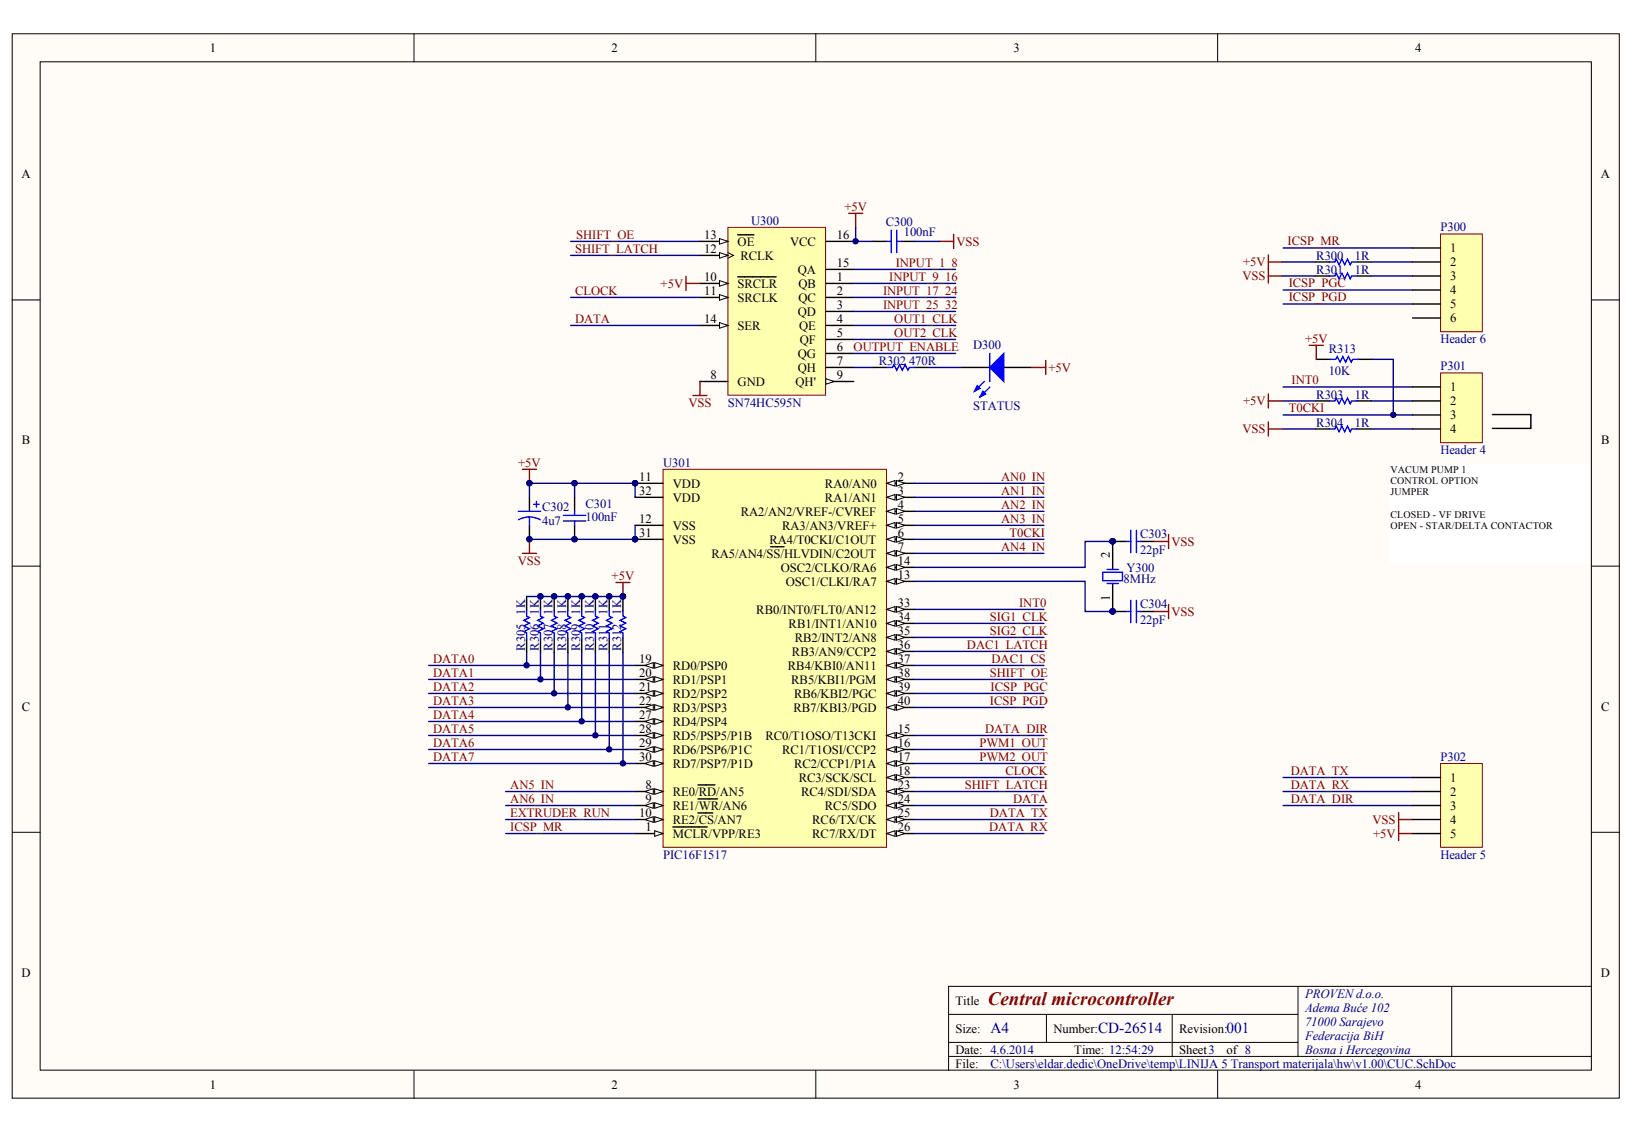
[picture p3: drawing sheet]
<svg xmlns="http://www.w3.org/2000/svg" width="289mm" height="200mm" viewBox="0 0 289 200" stroke-linecap="round" stroke-linejoin="round" font-family="sans-serif">
<defs><g id="words">
<text font-size="3.3" fill="#800000" x="174.2" y="177.2">Central microcontroller</text>
<g font-size="2.7" fill="#000080">
<text x="174.7" y="182.3">A4</text>
<text x="193.7" y="182.3">CD-26514</text>
<text x="216.4" y="182.3">001</text>
</g>
<g font-size="2.2">
<text x="37" y="9.2">1</text>
<text x="107.9" y="9.2">2</text>
<text x="178.8" y="9.2">3</text>
<text x="249.6" y="9.2">4</text>
<text x="3.8" y="31.4">A</text>
<text x="282.4" y="31.4">A</text>
<text x="124.2" y="42.1">13</text>
<text x="124.2" y="44.6">12</text>
<text x="130.1" y="43.3">OE</text>
<text x="130.6" y="45.8">RCLK</text>
<text x="139.4" y="43.3">VCC</text>
<text x="147.6" y="47">15</text>
<text x="147.6" y="42.1">16</text>
<text x="255.8" y="44.5">1</text>
<text x="255.8" y="47">2</text>
<text x="124.2" y="49.5">10</text>
<text x="124.2" y="52">11</text>
<text x="130.1" y="50.8">SRCLR</text>
<text x="130.1" y="53.2">SRCLK</text>
<text x="140.7" y="48.3">QA</text>
<text x="140.8" y="50.8">QB</text>
<text x="140.8" y="53.2">QC</text>
<text x="147.6" y="49.5">1</text>
<text x="147.6" y="52">2</text>
<text x="255.8" y="49.4">3</text>
<text x="255.8" y="51.9">4</text>
<text x="124.2" y="56.9">14</text>
<text x="130.1" y="58.1">SER</text>
<text x="140.7" y="55.7">QD</text>
<text x="141" y="58.1">QE</text>
<text x="147.6" y="54.5">3</text>
<text x="147.6" y="56.9">4</text>
<text x="147.6" y="59.4">5</text>
<text x="255.8" y="54.4">5</text>
<text x="255.8" y="56.9">6</text>
<text x="140.7" y="63.1">QG</text>
<text x="140.7" y="65.6">QH</text>
<text x="141.1" y="60.6">QF</text>
<text x="147.6" y="61.8">6</text>
<text x="147.6" y="64.3">7</text>
<text x="125.3" y="66.8">8</text>
<text x="130.1" y="68">GND</text>
<text x="140.3" y="68">QH'</text>
<text x="147.6" y="66.8">9</text>
<text x="255.8" y="69">1</text>
<text x="255.8" y="71.5">2</text>
<text x="255.8" y="73.9">3</text>
<text x="255.8" y="76.4">4</text>
<text x="3.9" y="78.4">B</text>
<text x="282.5" y="78.4">B</text>
<text x="112.7" y="84.8">11</text>
<text x="112.7" y="87.3">32</text>
<text x="118.7" y="86">VDD</text>
<text x="118.7" y="88.5">VDD</text>
<text x="145.5" y="86">RA0/AN0</text>
<text x="145.5" y="88.5">RA1/AN1</text>
<text x="158.4" y="84.8">2</text>
<text x="158.4" y="87.3">3</text>
<text x="158.4" y="89.7">4</text>
<text x="112.7" y="92.2">12</text>
<text x="112.7" y="94.7">31</text>
<text x="118.7" y="93.4">VSS</text>
<text x="118.7" y="95.9">VSS</text>
<text x="130.7" y="91">RA2/AN2/VREF-/CVREF</text>
<text x="135.7" y="95.9">RA4/T0CKI/C1OUT</text>
<text x="138" y="93.4">RA3/AN3/VREF+</text>
<text x="158.4" y="92.2">5</text>
<text x="158.4" y="94.7">6</text>
<text x="125.5" y="98.4">RA5/AN4/SS/HLVDIN/C2OUT</text>
<text x="137.7" y="100.8">OSC2/CLKO/RA6</text>
<text x="158.4" y="97.1">7</text>
<text x="158.4" y="99.6">14</text>
<text x="195.8" y="98.5" transform="rotate(-90 195.8 98.5)">2</text>
<text x="138.6" y="103.3">OSC1/CLKI/RA7</text>
<text x="158.4" y="102.1">13</text>
<text x="158.4" y="107">33</text>
<text x="195.8" y="106" transform="rotate(-90 195.8 106)">1</text>
<text x="133.4" y="108.3">RB0/INT0/FLT0/AN12</text>
<text x="139.1" y="110.7">RB1/INT1/AN10</text>
<text x="140.2" y="113.2">RB2/INT2/AN8</text>
<text x="158.4" y="109.5">34</text>
<text x="158.4" y="112">35</text>
<text x="112.7" y="116.9">19</text>
<text x="112.7" y="119.4">20</text>
<text x="118.7" y="118.1">RD0/PSP0</text>
<text x="139" y="118.1">RB4/KBI0/AN11</text>
<text x="139.7" y="115.7">RB3/AN9/CCP2</text>
<text x="158.4" y="114.4">36</text>
<text x="158.4" y="116.9">37</text>
<text x="158.4" y="119.4">38</text>
<text x="3.9" y="125.3">C</text>
<text x="112.7" y="121.8">21</text>
<text x="112.7" y="124.3">22</text>
<text x="118.7" y="120.6">RD1/PSP1</text>
<text x="118.7" y="123.1">RD2/PSP2</text>
<text x="118.7" y="125.5">RD3/PSP3</text>
<text x="139.6" y="120.6">RB5/KBI1/PGM</text>
<text x="139.9" y="125.5">RB7/KBI3/PGD</text>
<text x="140.1" y="123.1">RB6/KBI2/PGC</text>
<text x="158.4" y="121.8">39</text>
<text x="158.4" y="124.3">40</text>
<text x="282.5" y="125.3">C</text>
<text x="112.7" y="126.8">27</text>
<text x="112.7" y="129.3">28</text>
<text x="112.7" y="131.7">29</text>
<text x="118.7" y="128">RD4/PSP4</text>
<text x="118.7" y="130.5">RD5/PSP5/P1B</text>
<text x="135" y="130.5">RC0/T1OSO/T13CKI</text>
<text x="158.4" y="129.3">15</text>
<text x="158.4" y="131.7">16</text>
<text x="112.7" y="134.2">30</text>
<text x="118.7" y="133">RD6/PSP6/P1C</text>
<text x="118.7" y="135.4">RD7/PSP7/P1D</text>
<text x="138" y="133">RC1/T1OSI/CCP2</text>
<text x="140.1" y="135.4">RC2/CCP1/P1A</text>
<text x="140.9" y="137.9">RC3/SCK/SCL</text>
<text x="158.4" y="134.2">17</text>
<text x="158.4" y="136.7">18</text>
<text x="255.8" y="137.9">1</text>
<text x="113.9" y="139.2">8</text>
<text x="113.9" y="141.6">9</text>
<text x="118.7" y="140.4">RE0/RD/AN5</text>
<text x="118.7" y="142.9">RE1/WR/AN6</text>
<text x="141.3" y="140.4">RC4/SDI/SDA</text>
<text x="145.5" y="142.9">RC5/SDO</text>
<text x="158.4" y="139.2">23</text>
<text x="158.4" y="141.6">24</text>
<text x="255.8" y="140.4">2</text>
<text x="255.8" y="142.9">3</text>
<text x="112.7" y="144.1">10</text>
<text x="113.9" y="146.5">1</text>
<text x="118.7" y="147.8">MCLR/VPP/RE3</text>
<text x="118.7" y="145.3">RE2/CS/AN7</text>
<text x="143.3" y="145.3">RC6/TX/CK</text>
<text x="143.3" y="147.8">RC7/RX/DT</text>
<text x="158.4" y="144.1">25</text>
<text x="158.4" y="146.5">26</text>
<text x="255.8" y="145.3">4</text>
<text x="255.8" y="147.8">5</text>
<text x="3.8" y="172.3">D</text>
<text x="282.4" y="172.3">D</text>
<text x="168.5" y="177.2">Title</text>
<text x="168.5" y="182.2">Size:</text>
<text x="168.5" y="185.9">Date: 4.6.2014</text>
<text x="185.8" y="182.2">Number:</text>
<text x="189.5" y="185.9">Time: 12:54:29</text>
<text x="208" y="182.2">Revision:</text>
<text x="208" y="185.9">Sheet3</text>
<text x="216.4" y="185.9">of 8</text>
<text x="168.5" y="188.3">File:</text>
<text x="37" y="192">1</text>
<text x="107.9" y="192">2</text>
<text x="178.8" y="192">3</text>
<text x="249.6" y="192">4</text>
</g>
<g font-size="2.2" fill="#000080">
<text x="132.5" y="39.6">U300</text>
<text x="156.2" y="39.9">C300</text>
<text x="159.4" y="41.6">100nF</text>
<text x="254.1" y="40.8">P300</text>
<text x="232.2" y="45.9">R300</text>
<text x="239" y="45.9">1R</text>
<text x="232.2" y="48.4">R301</text>
<text x="239" y="48.4">1R</text>
<text x="155" y="64.4">R302</text>
<text x="160.4" y="64.4">470R</text>
<text x="171.7" y="61.6">D300</text>
<text x="234.4" y="62.2">R313</text>
<text x="254.1" y="60.5">Header 6</text>
<text x="254.1" y="65.3">P301</text>
<text x="128.4" y="71.8">SN74HC595N</text>
<text x="232.2" y="70.4">R303</text>
<text x="234.4" y="66.1">10K</text>
<text x="239" y="70.4">1R</text>
<text x="171.7" y="72.3">STATUS</text>
<text x="232.2" y="75.3">R304</text>
<text x="239" y="75.3">1R</text>
<text x="117" y="82.3">U301</text>
<text x="254.1" y="80.1">Header 4</text>
<text x="103.3" y="89.6">C301</text>
<text x="95.6" y="90.2">C302</text>
<text x="95.6" y="92.7">4u7</text>
<text x="103.3" y="92">100nF</text>
<text x="201.1" y="94.8">C303</text>
<text x="198.7" y="100.8">Y300</text>
<text x="201.1" y="97.7">22pF</text>
<text x="198.2" y="102.8">8MHz</text>
<text x="201.1" y="107.2">C304</text>
<text x="92.6" y="108.5" transform="rotate(-90 92.6 108.5)">1K</text>
<text x="95" y="108.5" transform="rotate(-90 95 108.5)">1K</text>
<text x="97.5" y="108.5" transform="rotate(-90 97.5 108.5)">1K</text>
<text x="99.9" y="108.5" transform="rotate(-90 99.9 108.5)">1K</text>
<text x="102.3" y="108.5" transform="rotate(-90 102.3 108.5)">1K</text>
<text x="104.7" y="108.5" transform="rotate(-90 104.7 108.5)">1K</text>
<text x="107.2" y="108.5" transform="rotate(-90 107.2 108.5)">1K</text>
<text x="109.6" y="108.5" transform="rotate(-90 109.6 108.5)">1K</text>
<text x="201.1" y="110.1">22pF</text>
<text x="92.6" y="114.8" transform="rotate(-90 92.6 114.8)">R305</text>
<text x="95" y="114.8" transform="rotate(-90 95 114.8)">R306</text>
<text x="97.5" y="114.8" transform="rotate(-90 97.5 114.8)">R307</text>
<text x="99.9" y="114.8" transform="rotate(-90 99.9 114.8)">R308</text>
<text x="102.3" y="114.8" transform="rotate(-90 102.3 114.8)">R309</text>
<text x="104.7" y="114.8" transform="rotate(-90 104.7 114.8)">R310</text>
<text x="107.2" y="114.8" transform="rotate(-90 107.2 114.8)">R311</text>
<text x="109.6" y="114.8" transform="rotate(-90 109.6 114.8)">R312</text>
<text x="254.1" y="134.2">P302</text>
<text x="117" y="151.5">PIC16F1517</text>
<text x="254.1" y="151.5">Header 5</text>
<text x="230.2" y="176">PROVEN d.o.o.</text>
<text x="230.2" y="178.4">Adema Buće 102</text>
<text x="230.2" y="180.9">71000 Sarajevo</text>
<text x="230.2" y="183.4">Federacija BiH</text>
<text x="230.2" y="185.9">Bosna i Hercegovina</text>
<text x="174.7" y="188.3">C:\Users\eldar.dedic\OneDrive\temp\LINIJA 5 Transport materijala\hw\v1.00\CUC.SchDoc</text>
</g>
<g font-size="2.2" fill="#800000">
<text x="149" y="37.1">+5V</text>
<text x="101.4" y="44.6">SHIFT_LATCH</text>
<text x="101.6" y="42.1">SHIFT_OE</text>
<text x="158" y="47">INPUT_1_8</text>
<text x="168.7" y="43.3">VSS</text>
<text x="219.3" y="47">+5V</text>
<text x="227.1" y="43.3">ICSP_MR</text>
<text x="101.4" y="52">CLOCK</text>
<text x="116.5" y="50.8">+5V</text>
<text x="155.8" y="52">INPUT_17_24</text>
<text x="156.9" y="49.5">INPUT_9_16</text>
<text x="219.2" y="49.4">VSS</text>
<text x="227.3" y="53.2">ICSP_PGD</text>
<text x="227.3" y="50.7">ICSP_PGC</text>
<text x="101.4" y="56.9">DATA</text>
<text x="155.8" y="54.5">INPUT_25_32</text>
<text x="157.7" y="56.9">OUT1_CLK</text>
<text x="157.7" y="59.4">OUT2_CLK</text>
<text x="150.6" y="61.8">OUTPUT_ENABLE</text>
<text x="184.9" y="65.6">+5V</text>
<text x="230.2" y="60.5">+5V</text>
<text x="121.4" y="71.8">VSS</text>
<text x="219.3" y="71.5">+5V</text>
<text x="227.8" y="67.8">INT0</text>
<text x="219.2" y="76.4">VSS</text>
<text x="227.3" y="72.7">T0CKI</text>
<text x="91.4" y="82.3">+5V</text>
<text x="176.6" y="84.8">AN0_IN</text>
<text x="176.6" y="87.3">AN1_IN</text>
<text x="176.6" y="89.7">AN2_IN</text>
<text x="176.6" y="92.2">AN3_IN</text>
<text x="178.1" y="94.7">T0CKI</text>
<text x="91.4" y="99.6">VSS</text>
<text x="176.6" y="97.1">AN4_IN</text>
<text x="206.6" y="96.2">VSS</text>
<text x="107.9" y="102.3">+5V</text>
<text x="179.8" y="107">INT0</text>
<text x="174.6" y="109.5">SIG1_CLK</text>
<text x="174.6" y="112">SIG2_CLK</text>
<text x="206.6" y="108.6">VSS</text>
<text x="76.4" y="116.9">DATA0</text>
<text x="76.4" y="119.4">DATA1</text>
<text x="170.6" y="114.4">DAC1_LATCH</text>
<text x="174.6" y="119.4">SHIFT_OE</text>
<text x="174.9" y="116.9">DAC1_CS</text>
<text x="76.4" y="121.8">DATA2</text>
<text x="76.4" y="124.3">DATA3</text>
<text x="174.6" y="124.3">ICSP_PGD</text>
<text x="174.7" y="121.8">ICSP_PGC</text>
<text x="76.4" y="126.8">DATA4</text>
<text x="76.4" y="129.3">DATA5</text>
<text x="76.4" y="131.7">DATA6</text>
<text x="172.8" y="131.7">PWM1_OUT</text>
<text x="173.8" y="129.3">DATA_DIR</text>
<text x="76.4" y="134.2">DATA7</text>
<text x="172.8" y="134.2">PWM2_OUT</text>
<text x="177.4" y="136.7">CLOCK</text>
<text x="227.7" y="136.7">DATA_TX</text>
<text x="90" y="139.2">AN5_IN</text>
<text x="90" y="141.6">AN6_IN</text>
<text x="170.2" y="139.2">SHIFT_LATCH</text>
<text x="178.7" y="141.6">DATA</text>
<text x="227.7" y="139.2">DATA_RX</text>
<text x="227.7" y="141.6">DATA_DIR</text>
<text x="90" y="146.5">ICSP_MR</text>
<text x="90" y="144.1">EXTRUDER_RUN</text>
<text x="174.5" y="146.5">DATA_RX</text>
<text x="174.6" y="144.1">DATA_TX</text>
<text x="242.1" y="145.3">VSS</text>
<text x="242.2" y="147.8">+5V</text>
</g>
<g font-size="1.8">
<text x="245.3" y="83.5">VACUM PUMP 1</text>
<text x="245.3" y="85.5">CONTROL OPTION</text>
<text x="245.3" y="87.4">JUMPER</text>
<text x="245.3" y="91.4">CLOSED - VF DRIVE</text>
<text x="245.3" y="93.3">OPEN - STAR/DELTA CONTACTOR</text>
</g>
</g></defs>
<g fill="#fffcf8" stroke="#000" stroke-width=".18">
<path d="M2.2 6h283.4v187.7h-283.4z"/>
<path d="M7.1 10.9h273.6v177.9h-273.6z"/>
</g>
<g fill="none" stroke="#000" stroke-width=".18">
<path d="M73 6v4.9M143.9 6v4.9M214.8 6v4.9M2.2 52.9h4.9M280.7 52.9h5M2.2 99.9h4.9M280.7 99.9h5M2.2 146.8h4.9M280.7 146.8h5M167.3 178.9h61.7M184.6 178.9v5M206.8 178.9v7.4"/>
<path d="M229 174v12.3M256.1 174h-88.8v14.8M280.7 174h-24.6v12.3M73 188.8v5M143.9 188.8v5M167.3 186.3h113.4M167.3 183.9h61.7M214.8 188.8v5"/>
</g>
<path d="M117 82.8h39.4v66.6h-39.4z" fill="#ffffb0" stroke="#800000" stroke-width=".18"/>
<path d="M112 147h5" fill="none" stroke="#000" stroke-width=".25"/>
<path d="M115.5 146.5l1.5 .5-1.5 .5z" fill="#fffcf8" stroke="#000" stroke-width=".18"/>
<path d="M156.4 85.3h4.9M118.7 145.9h6" fill="none" stroke="#000" stroke-width=".25"/>
<g fill="#fffcf8" stroke="#000" stroke-width=".18">
<path d="M156.4 85.3l1.5-.5v.9z"/>
<path d="M158.1 84.8l1.5 .5-1.5 .4z"/>
</g>
<path d="M156.4 87.7h4.9" fill="none" stroke="#000" stroke-width=".25"/>
<g fill="#fffcf8" stroke="#000" stroke-width=".18">
<path d="M156.4 87.7l1.5-.5v1z"/>
<path d="M158.1 87.2l1.5 .5-1.5 .5z"/>
</g>
<path d="M156.4 90.2h4.9" fill="none" stroke="#000" stroke-width=".25"/>
<g fill="#fffcf8" stroke="#000" stroke-width=".18">
<path d="M156.4 90.2l1.5-.5v1z"/>
<path d="M158.1 89.7l1.5 .5-1.5 .5z"/>
</g>
<path d="M156.4 92.7h4.9" fill="none" stroke="#000" stroke-width=".25"/>
<g fill="#fffcf8" stroke="#000" stroke-width=".18">
<path d="M156.4 92.7l1.5-.5v1z"/>
<path d="M158.1 92.2l1.5 .5-1.5 .5z"/>
</g>
<path d="M156.4 95.1h4.9" fill="none" stroke="#000" stroke-width=".25"/>
<g fill="#fffcf8" stroke="#000" stroke-width=".18">
<path d="M156.4 95.1l1.5-.5v1z"/>
<path d="M158.1 94.6l1.5 .5-1.5 .5z"/>
</g>
<path d="M156.4 97.6h4.9" fill="none" stroke="#000" stroke-width=".25"/>
<g fill="#fffcf8" stroke="#000" stroke-width=".18">
<path d="M156.4 97.6l1.5-.5v1z"/>
<path d="M158.1 97.1l1.5 .5-1.5 .5z"/>
</g>
<path d="M135.9 96.4h2.4M112 139.6h5" fill="none" stroke="#000" stroke-width=".25"/>
<g fill="#fffcf8" stroke="#000" stroke-width=".18">
<path d="M115.5 139.1l1.5 .5-1.5 .5z"/>
<path d="M113.8 139.6l1.4-.5v1z"/>
</g>
<path d="M123.1 138.5h3M112 142.1h5" fill="none" stroke="#000" stroke-width=".25"/>
<g fill="#fffcf8" stroke="#000" stroke-width=".18">
<path d="M115.5 141.6l1.5 .5-1.5 .5z"/>
<path d="M113.8 142.1l1.4-.5v1z"/>
</g>
<path d="M112 144.6h5M123.1 140.9h3.5" fill="none" stroke="#000" stroke-width=".25"/>
<g fill="#fffcf8" stroke="#000" stroke-width=".18">
<path d="M115.5 144.1l1.5 .5-1.5 .4z"/>
<path d="M113.8 144.6l1.4-.5v.9z"/>
</g>
<path d="M112 85.3h5M112 92.7h5M156.4 102.5h4.9M123.1 143.4h2.6" fill="none" stroke="#000" stroke-width=".25"/>
<circle cx="112" cy="85.2" r=".48" fill="#000080" stroke="#000080" stroke-width=".18"/>
<g fill="#fffcf8" stroke="#000" stroke-width=".18">
<path d="M156.4 102.5l1.5-.4v.9z"/>
<path d="M158.1 102.1l1.5 .4-1.5 .5z"/>
</g>
<path d="M156.4 100.1h4.9" fill="none" stroke="#000" stroke-width=".25"/>
<g fill="#fffcf8" stroke="#000" stroke-width=".18">
<path d="M156.4 100.1l1.5-.5v1z"/>
<path d="M158.1 99.6l1.5 .5-1.5 .5z"/>
</g>
<path d="M156.4 129.7h4.9" fill="none" stroke="#000" stroke-width=".25"/>
<g fill="#fffcf8" stroke="#000" stroke-width=".18">
<path d="M156.4 129.7l1.5-.5v1z"/>
<path d="M158.1 129.2l1.5 .5-1.5 .5z"/>
</g>
<path d="M156.4 132.2h4.9" fill="none" stroke="#000" stroke-width=".25"/>
<g fill="#fffcf8" stroke="#000" stroke-width=".18">
<path d="M156.4 132.2l1.5-.5v1z"/>
<path d="M158.1 131.7l1.5 .5-1.5 .5z"/>
</g>
<path d="M156.4 134.7h4.9" fill="none" stroke="#000" stroke-width=".25"/>
<g fill="#fffcf8" stroke="#000" stroke-width=".18">
<path d="M156.4 134.7l1.5-.5v1z"/>
<path d="M158.1 134.2l1.5 .5-1.5 .5z"/>
</g>
<path d="M156.4 137.1h4.9" fill="none" stroke="#000" stroke-width=".25"/>
<g fill="#fffcf8" stroke="#000" stroke-width=".18">
<path d="M156.4 137.1l1.5-.5v1z"/>
<path d="M158.1 136.6l1.5 .5-1.5 .5z"/>
</g>
<path d="M112 117.4h5" fill="none" stroke="#000" stroke-width=".25"/>
<g fill="#fffcf8" stroke="#000" stroke-width=".18">
<path d="M115.5 116.9l1.5 .5-1.5 .5z"/>
<path d="M113.8 117.4l1.4-.5v1z"/>
</g>
<path d="M112 119.8h5" fill="none" stroke="#000" stroke-width=".25"/>
<g fill="#fffcf8" stroke="#000" stroke-width=".18">
<path d="M115.5 119.4l1.5 .4-1.5 .5z"/>
<path d="M113.8 119.8l1.4-.4v.9z"/>
</g>
<path d="M112 122.3h5" fill="none" stroke="#000" stroke-width=".25"/>
<g fill="#fffcf8" stroke="#000" stroke-width=".18">
<path d="M115.5 121.8l1.5 .5-1.5 .5z"/>
<path d="M113.8 122.3l1.4-.5v1z"/>
</g>
<path d="M112 124.8h5" fill="none" stroke="#000" stroke-width=".25"/>
<g fill="#fffcf8" stroke="#000" stroke-width=".18">
<path d="M115.5 124.3l1.5 .5-1.5 .5z"/>
<path d="M113.8 124.8l1.4-.5v1z"/>
</g>
<path d="M156.4 139.6h4.9" fill="none" stroke="#000" stroke-width=".25"/>
<g fill="#fffcf8" stroke="#000" stroke-width=".18">
<path d="M156.4 139.6l1.5-.5v1z"/>
<path d="M158.1 139.1l1.5 .5-1.5 .5z"/>
</g>
<path d="M156.4 142.1h4.9" fill="none" stroke="#000" stroke-width=".25"/>
<g fill="#fffcf8" stroke="#000" stroke-width=".18">
<path d="M156.4 142.1l1.5-.5v1z"/>
<path d="M158.1 141.6l1.5 .5-1.5 .5z"/>
</g>
<path d="M156.4 144.6h4.9" fill="none" stroke="#000" stroke-width=".25"/>
<g fill="#fffcf8" stroke="#000" stroke-width=".18">
<path d="M156.4 144.6l1.5-.5v.9z"/>
<path d="M158.1 144.1l1.5 .5-1.5 .4z"/>
</g>
<path d="M156.4 147h4.9" fill="none" stroke="#000" stroke-width=".25"/>
<g fill="#fffcf8" stroke="#000" stroke-width=".18">
<path d="M156.4 147l1.5-.5v1z"/>
<path d="M158.1 146.5l1.5 .5-1.5 .5z"/>
</g>
<path d="M112 127.3h5" fill="none" stroke="#000" stroke-width=".25"/>
<g fill="#fffcf8" stroke="#000" stroke-width=".18">
<path d="M115.5 126.8l1.5 .5-1.5 .5z"/>
<path d="M113.8 127.3l1.4-.5v1z"/>
</g>
<path d="M112 129.7h5" fill="none" stroke="#000" stroke-width=".25"/>
<g fill="#fffcf8" stroke="#000" stroke-width=".18">
<path d="M115.5 129.2l1.5 .5-1.5 .5z"/>
<path d="M113.8 129.7l1.4-.5v1z"/>
</g>
<path d="M112 132.2h5" fill="none" stroke="#000" stroke-width=".25"/>
<g fill="#fffcf8" stroke="#000" stroke-width=".18">
<path d="M115.5 131.7l1.5 .5-1.5 .5z"/>
<path d="M113.8 132.2l1.4-.5v1z"/>
</g>
<path d="M112 134.7h5" fill="none" stroke="#000" stroke-width=".25"/>
<g fill="#fffcf8" stroke="#000" stroke-width=".18">
<path d="M115.5 134.2l1.5 .5-1.5 .5z"/>
<path d="M113.8 134.7l1.4-.5v1z"/>
</g>
<path d="M112 95.1h5M112 87.7h5M156.4 107.5h4.9" fill="none" stroke="#000" stroke-width=".25"/>
<circle cx="112" cy="95.1" r=".48" fill="#000080" stroke="#000080" stroke-width=".18"/>
<g fill="#fffcf8" stroke="#000" stroke-width=".18">
<path d="M156.4 107.5l1.5-.5v1z"/>
<path d="M158.1 107l1.5 .5-1.5 .5z"/>
</g>
<path d="M156.4 110h4.9" fill="none" stroke="#000" stroke-width=".25"/>
<g fill="#fffcf8" stroke="#000" stroke-width=".18">
<path d="M156.4 110l1.5-.5v1z"/>
<path d="M158.1 109.5l1.5 .5-1.5 .5z"/>
</g>
<path d="M156.4 112.4h4.9" fill="none" stroke="#000" stroke-width=".25"/>
<g fill="#fffcf8" stroke="#000" stroke-width=".18">
<path d="M156.4 112.4l1.5-.5v1z"/>
<path d="M158.1 111.9l1.5 .5-1.5 .5z"/>
</g>
<path d="M156.4 114.9h4.9" fill="none" stroke="#000" stroke-width=".25"/>
<g fill="#fffcf8" stroke="#000" stroke-width=".18">
<path d="M156.4 114.9l1.5-.5v1z"/>
<path d="M158.1 114.4l1.5 .5-1.5 .5z"/>
</g>
<path d="M156.4 117.4h4.9" fill="none" stroke="#000" stroke-width=".25"/>
<g fill="#fffcf8" stroke="#000" stroke-width=".18">
<path d="M156.4 117.4l1.5-.5v1z"/>
<path d="M158.1 116.9l1.5 .5-1.5 .5z"/>
</g>
<path d="M156.4 119.8h4.9" fill="none" stroke="#000" stroke-width=".25"/>
<g fill="#fffcf8" stroke="#000" stroke-width=".18">
<path d="M156.4 119.8l1.5-.4v.9z"/>
<path d="M158.1 119.4l1.5 .4-1.5 .5z"/>
</g>
<path d="M156.4 122.3h4.9" fill="none" stroke="#000" stroke-width=".25"/>
<g fill="#fffcf8" stroke="#000" stroke-width=".18">
<path d="M156.4 122.3l1.5-.5v1z"/>
<path d="M158.1 121.8l1.5 .5-1.5 .5z"/>
</g>
<path d="M156.4 124.8h4.9" fill="none" stroke="#000" stroke-width=".25"/>
<g fill="#fffcf8" stroke="#000" stroke-width=".18">
<path d="M156.4 124.8l1.5-.5v1z"/>
<path d="M158.1 124.3l1.5 .5-1.5 .5z"/>
</g>
<g fill="#000080" stroke="#000080" stroke-width=".18">
<circle cx="112" cy="85.2" r=".48"/>
<circle cx="112" cy="95.1" r=".48"/>
</g>
<path d="M128.4 40.1h17.2v29.6h-17.2z" fill="#ffffb0" stroke="#800000" stroke-width=".18"/>
<path d="M123.5 42.6h4.9" fill="none" stroke="#000" stroke-width=".25"/>
<path d="M126.9 42.1l1.5 .5-1.5 .5z" fill="#fffcf8" stroke="#000" stroke-width=".18"/>
<path d="M123.5 45h4.9M130.1 41.4h2.9" fill="none" stroke="#000" stroke-width=".25"/>
<path d="M128.4 44.6l1 .4-1 .5" fill="none" stroke="#000" stroke-width=".18"/>
<path d="M126.9 44.6l1.5 .4-1.5 .5z" fill="#fffcf8" stroke="#000" stroke-width=".18"/>
<path d="M123.5 57.4h4.9" fill="none" stroke="#000" stroke-width=".25"/>
<path d="M126.9 56.9l1.5 .5-1.5 .5z" fill="#fffcf8" stroke="#000" stroke-width=".18"/>
<path d="M123.5 50h4.9" fill="none" stroke="#000" stroke-width=".25"/>
<path d="M126.9 49.5l1.5 .5-1.5 .5z" fill="#fffcf8" stroke="#000" stroke-width=".18"/>
<path d="M123.5 52.5h4.9M130.1 48.8h6.8" fill="none" stroke="#000" stroke-width=".25"/>
<path d="M126.9 52l1.5 .5-1.5 .5z" fill="#fffcf8" stroke="#000" stroke-width=".18"/>
<path d="M145.7 47.5h4.9M145.7 50h4.9M145.7 52.5h4.9M145.7 54.9h4.9M145.7 57.4h4.9M145.7 59.9h4.9M145.7 62.3h4.9M145.7 64.8h4.9M145.7 67.3h4.9" fill="none" stroke="#000" stroke-width=".25"/>
<path d="M145.7 66.8l1.4 .5-1.4 .5z" fill="#fffcf8" stroke="#000" stroke-width=".18"/>
<g fill="none" stroke="#000" stroke-width=".25">
<path d="M145.7 42.6h4.9M154 42.6h2.4M158.9 42.6h2.5M232 46.2h2.5M232 48.7h2.5M239.4 46.2h2.5M239.4 48.7h2.5M123.5 67.3h4.9M154 64.8h2.4M161.4 64.8h2.4M169.7 64.8h4.9M177.1 64.8h4.9"/>
<path d="M232 70.7h2.5M232 75.7h2.5M239.4 70.7h2.5M239.4 75.7h2.5M93.4 87.7v2.5M93.4 92.7v2.4M101.4 87.7v2.5M101.4 92.6v2.5M198.7 95.5h-2.4v4.9M201.2 95.5h2.5M92.9 105.2v2.5M92.9 112.6v2.5"/>
<path d="M95.3 105.2v2.5M95.3 112.6v2.5M97.8 105.2v2.5M97.8 112.6v2.5M100.2 105.2v2.5M100.2 112.6v2.5M102.6 105.2v2.5M102.6 112.6v2.5M105 105.2v2.5M105 112.6v2.5M107.5 105.2v2.5M107.5 112.6v2.5"/>
<path d="M109.9 105.2v2.5M109.9 112.6v2.5M196.3 102.9v5h2.4M201.2 107.9h2.5"/>
</g>
<g fill="none" stroke="#000080" stroke-width=".25">
<path d="M100.7 57.4h22.8M100.7 52.5h22.8M100.7 42.6h22.8M100.7 45h22.8M150.6 47.5h18M150.6 50h18M150.6 54.9h18M150.6 57.4h18M150.6 59.9h18M150.6 52.5h18M150.6 42.6h3.4M150.9 40.1v2.5"/>
<path d="M161.4 42.6h4.3M226.2 46.2h5.8M226.2 48.7h5.8M226.3 43.7h22.9M226.3 53.6h22.9M226.3 51.2h22.9M241.9 46.2h7.3M241.9 48.7h7.3M150.6 62.3h18M150.6 64.8h3.4M163.8 64.8h5.9M226.2 70.7h5.8"/>
<path d="M226.2 75.7h5.8M226.3 68.3h22.9M226.3 73.2h22.9M241.9 70.7h7.3M241.9 75.7h7.3M101.4 87.7v-2.4h-8v2.4M101.4 85.3h10.6v2.4M112 92.7v2.4h-18.6M161.3 85.3h22.8M161.3 87.7h22.8M161.3 90.2h22.8M161.3 92.7h22.8"/>
<path d="M161.3 97.6h22.8M161.3 95.1h22.8M196.3 95.5h-4.9v4.6h-30.1M75.6 119.8h36.4M75.6 117.4h36.4M92.9 105.2h17M92.9 115.1v2.3M95.3 115.1v4.7M97.8 115.1v7.2M100.2 115.1v9.7M102.6 115.1v12.2M105 115.1v14.6"/>
<path d="M107.5 115.1v17.1M109.9 115.1v19.6M161.3 102.5h30.1v5.4h4.9M161.3 119.8h22.8M161.3 117.4h22.8M161.3 114.9h22.8M161.3 112.4h22.8M161.3 110h22.8M161.3 107.5h22.8M75.6 122.3h36.4M75.6 124.8h36.4M75.6 127.3h36.4"/>
<path d="M75.6 129.7h36.4M75.6 132.2h36.4M75.6 134.7h36.4M89.2 139.6h22.8M161.3 137.1h22.8M161.3 139.6h22.8M161.3 122.3h22.8M161.3 124.8h22.8M161.3 129.7h22.8M161.3 132.2h22.8M161.3 134.7h22.8M226.3 137.1h22.9"/>
<path d="M226.3 139.6h22.9M89.2 142.1h22.8M89.2 147h22.8M89.2 144.6h22.8M161.3 142.1h22.8M161.3 147h22.8M161.3 144.6h22.8M226.3 142.1h22.9"/>
</g>
<g fill="none" stroke="#00f" stroke-width=".25">
<path d="M156.4 42.6h.8M157.2 40.6v4M158.2 40.6v4M158.2 42.6h.7M234.5 46.2h1l.2-.5 .5 1 .5-1 .5 1 .5-1 .5 1 .2-.5h1M234.5 48.7h1l.2-.5 .5 1 .5-1 .5 1 .5-1 .5 1 .2-.5h1M156.4 64.8h1l.3-.5 .5 1 .5-1 .5 1 .5-1 .4 1 .3-.5h1M173.6 67.3l-1.7 1.7M174.6 68.3l-1.7 1.7M174.6 62.3v5M234.5 70.7h1l.2-.5 .5 1 .5-1 .5 1 .5-1 .5 1 .2-.5h1M234.5 75.7h1l.2-.5 .5 1 .5-1 .5 1 .5-1 .5 1 .2-.5h1"/>
<path d="M91.4 90.2h4M93.4 91.2l.8 .1 1.1 .4M93.4 91.2l-.8 .1-1.1 .4M93.4 91.2v1.5M94.1 89h1M94.6 88.5v1M99.4 90.9h3.9M99.4 91.9h3.9M101.4 90.2v.7M101.4 91.9v.7M198.7 95.5h.8M199.5 93.5v4"/>
<path d="M200.5 93.5v4M200.5 95.5h.7M92.9 107.7v1l.5 .2-1 .5 1 .5-1 .5 1 .5-1 .5 .5 .2v1M95.3 107.7v1l.5 .2-1 .5 1 .5-1 .5 1 .5-1 .5 .5 .2v1M97.8 107.7v1l.4 .2-.9 .5 .9 .5-.9 .5 .9 .5-.9 .5 .5 .2v1M100.2 107.7v1l.5 .2-1 .5 1 .5-1 .5 1 .5-1 .5 .5 .2v1M102.6 107.7v1l.5 .2-1 .5 1 .5-1 .5 1 .5-1 .5 .5 .2v1M105 107.7v1l.5 .2-1 .5 1 .5-1 .5 1 .5-1 .5 .5 .2v1M107.5 107.7v1l.5 .2-1 .5 1 .5-1 .5 1 .5-1 .5 .5 .2v1M109.9 107.7v1l.5 .2-1 .5 1 .5-1 .5 1 .5-1 .5 .5 .2v1M194.5 100.9h3.5v1.5h-3.5zM195.3 100.4h1.9"/>
<path d="M195.3 102.9h1.9M198.7 107.9h.8M199.5 105.9v3.9M200.5 105.9v3.9M200.5 107.9h.7"/>
</g>
<g fill="none" stroke="#800000" stroke-width=".25">
<path d="M149.7 37.6h2.5M150.9 37.6v2.5M121 48.8v2.4M121 50h2.5M165.7 42.6h2.5M168.2 41.3v2.5M223.7 45v4.9M223.7 46.2h2.5M223.7 48.7h2.5M122.2 69.8h2.5M123.5 67.3v2.5M182 64.8h2.5"/>
<path d="M184.5 63.6v2.5M223.7 69.5v2.5M223.7 74.4v2.5M223.7 70.7h2.5M223.7 75.7h2.5M92.2 82.8h2.4M92.2 97.6h2.4M93.4 82.8v2.5M93.4 95.1v2.5M203.7 95.5h2.4M206.1 94.3v2.4M108.6 102.7h2.5"/>
<path d="M109.9 102.7v2.5M203.7 107.9h2.4M206.1 106.6v2.5M246.7 143.3v5M246.7 147h2.5M246.7 144.6h2.5"/>
</g>
<g fill="#000080" stroke="#000080" stroke-width=".18">
<circle cx="150.9" cy="42.6" r=".48"/>
<circle cx="101.3" cy="85.2" r=".48"/>
<circle cx="93.4" cy="85.2" r=".48"/>
<circle cx="112" cy="85.2" r=".48"/>
<circle cx="93.4" cy="95.1" r=".48"/>
<circle cx="101.3" cy="95.1" r=".48"/>
<circle cx="112" cy="95.1" r=".48"/>
<circle cx="95.3" cy="105.2" r=".48"/>
<circle cx="97.7" cy="105.2" r=".48"/>
<circle cx="100.2" cy="105.2" r=".48"/>
<circle cx="102.6" cy="105.2" r=".48"/>
<circle cx="105" cy="105.2" r=".48"/>
<circle cx="107.5" cy="105.2" r=".48"/>
<circle cx="109.9" cy="105.2" r=".48"/>
<circle cx="92.9" cy="117.4" r=".48"/>
<circle cx="95.3" cy="119.8" r=".48"/>
<circle cx="97.7" cy="122.3" r=".48"/>
<circle cx="100.2" cy="124.8" r=".48"/>
<circle cx="102.6" cy="127.2" r=".48"/>
<circle cx="105" cy="129.7" r=".48"/>
<circle cx="107.5" cy="132.2" r=".48"/>
<circle cx="109.9" cy="134.6" r=".48"/>
<circle cx="196.3" cy="107.8" r=".48"/>
<circle cx="196.3" cy="95.5" r=".48"/>
</g>
<g fill="#00f" stroke="#00f" stroke-width=".25">
<path d="M177.1 62.3v5l-2.5-2.5z"/>
<path d="M172.4 68l.5 .5-1 .5z"/>
<path d="M173.4 69l.5 .5-1 .5z"/>
</g>
<path d="M254.1 41.3h7.4v17.2h-7.4z" fill="#ffffb0" stroke="#800000" stroke-width=".18"/>
<path d="M249.2 43.7h4.9M249.2 46.2h4.9M249.2 48.7h4.9M249.2 51.2h4.9M249.2 53.6h4.9M249.2 56.1h4.9" fill="none" stroke="#000" stroke-width=".25"/>
<path d="M254.1 65.8h7.4v12.3h-7.4z" fill="#ffffb0" stroke="#800000" stroke-width=".18"/>
<path d="M249.2 68.3h4.9M249.2 70.7h4.9M249.2 73.2h4.9M249.2 75.7h4.9" fill="none" stroke="#000" stroke-width=".25"/>
<path d="M254.1 134.7h7.4v14.7h-7.4z" fill="#ffffb0" stroke="#800000" stroke-width=".18"/>
<path d="M232.2 63.4h2.4M239.6 63.4h2.4M263.2 73.1h6.8v2.5h-6.8M249.2 137.1h4.9M249.2 139.6h4.9M249.2 142.1h4.9M249.2 144.6h4.9M249.2 147h4.9" fill="none" stroke="#000" stroke-width=".25"/>
<path d="M234.6 63.4h1l.3-.5 .5 1 .5-1 .5 1 .5-1 .4 1 .3-.5h1" fill="none" stroke="#00f" stroke-width=".25"/>
<path d="M230.9 60.9h2.5M232.2 60.9v2.5" fill="none" stroke="#800000" stroke-width=".25"/>
<path d="M242 63.4h3.8v9.8" fill="none" stroke="#000080" stroke-width=".25"/>
<circle cx="245.8" cy="73.2" r=".48" fill="#000080" stroke="#000080" stroke-width=".18"/>
<path d="M245.3 81.9h34.9v17.4h-34.9z" fill="#fff" stroke="#fff" stroke-width=".18"/>
<use href="#words"/>
</svg>
